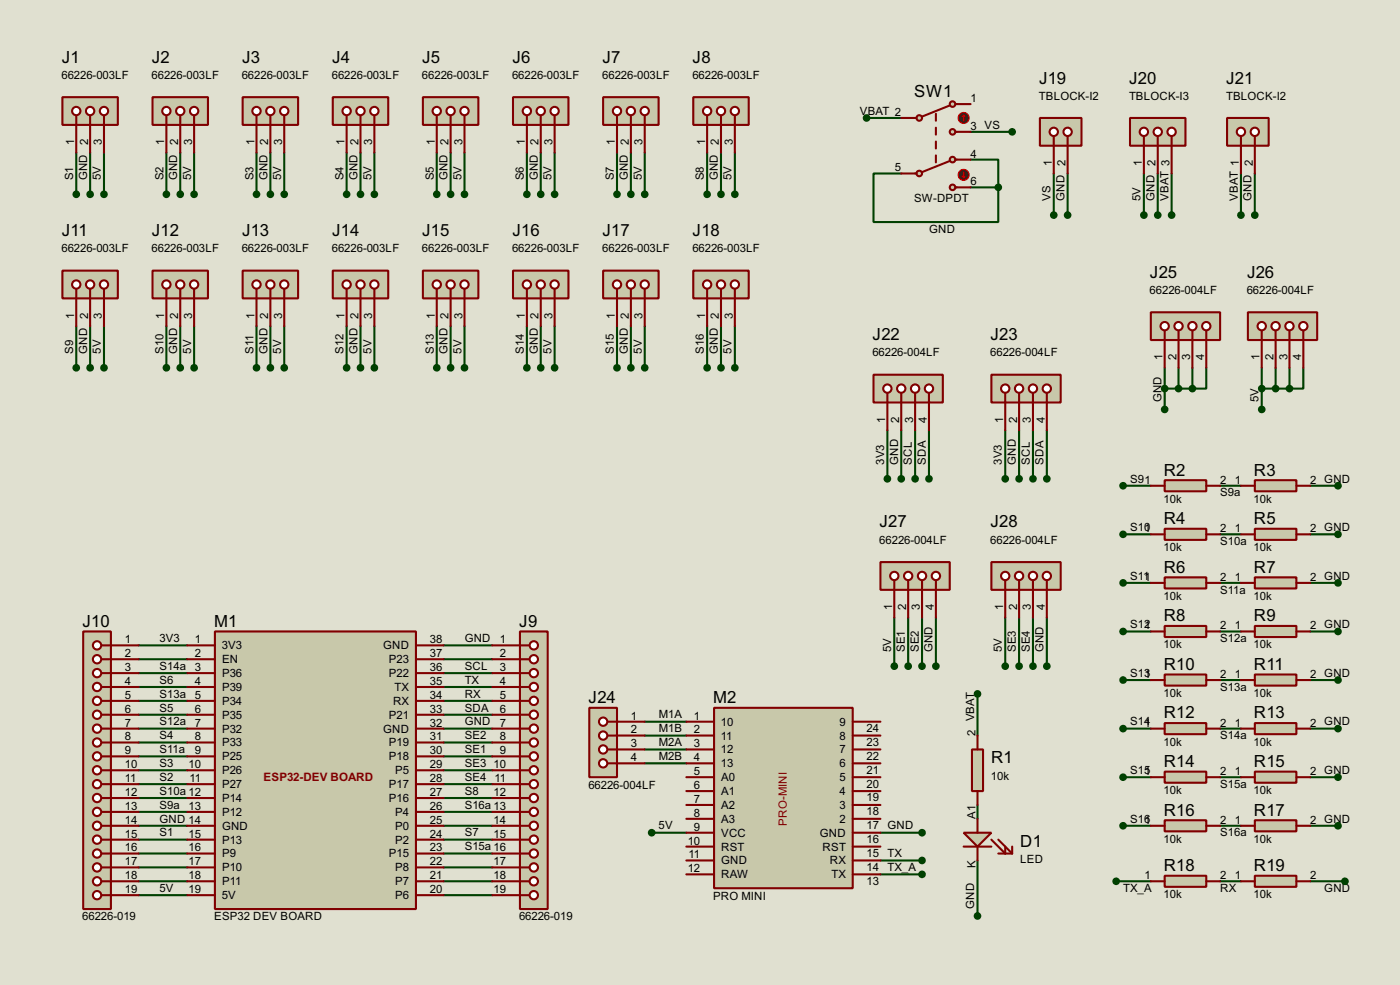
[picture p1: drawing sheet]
<svg xmlns="http://www.w3.org/2000/svg" width="256mm" height="180mm" viewBox="0 0 256 180" stroke-linecap="round" stroke-linejoin="round" font-family="sans-serif">
<defs><g id="words">
<g font-size="3.4">
<text x="11.3" y="11.5">J1</text>
<text x="27.8" y="11.5">J2</text>
<text x="44.3" y="11.5">J3</text>
<text x="60.8" y="11.5">J4</text>
<text x="77.4" y="11.5">J5</text>
<text x="93.9" y="11.5">J6</text>
<text x="110.4" y="11.5">J7</text>
<text x="126.9" y="11.5">J8</text>
<text x="167.5" y="17.7">SW1</text>
<text x="190.3" y="15.3">J19</text>
<text x="206.9" y="15.3">J20</text>
<text x="224.6" y="15.3">J21</text>
<text x="11.3" y="43.2">J11</text>
<text x="27.8" y="43.2">J12</text>
<text x="44.3" y="43.2">J13</text>
<text x="60.8" y="43.2">J14</text>
<text x="77.4" y="43.2">J15</text>
<text x="93.9" y="43.2">J16</text>
<text x="110.4" y="43.2">J17</text>
<text x="126.9" y="43.2">J18</text>
<text x="210.7" y="50.8">J25</text>
<text x="228.4" y="50.8">J26</text>
<text x="159.9" y="62.3">J22</text>
<text x="181.5" y="62.3">J23</text>
<text x="213.2" y="87.1">R2</text>
<text x="229.7" y="87.1">R3</text>
<text x="213.2" y="95.9">R4</text>
<text x="229.7" y="95.9">R5</text>
<text x="161.1" y="96.5">J27</text>
<text x="181.5" y="96.5">J28</text>
<text x="213.2" y="104.8">R6</text>
<text x="229.7" y="104.8">R7</text>
<text x="213.2" y="113.7">R8</text>
<text x="229.7" y="113.7">R9</text>
<text x="15.1" y="114.7">J10</text>
<text x="39.3" y="114.7">M1</text>
<text x="95.1" y="114.7">J9</text>
<text x="213.2" y="122.6">R10</text>
<text x="229.7" y="122.6">R11</text>
<text x="107.8" y="128.7">J24</text>
<text x="130.7" y="128.7">M2</text>
<text x="213.2" y="131.5">R12</text>
<text x="229.7" y="131.5">R13</text>
<text x="181.6" y="139.7">R1</text>
<text x="213.2" y="140.4">R14</text>
<text x="229.7" y="140.4">R15</text>
<text x="213.2" y="149.3">R16</text>
<text x="229.7" y="149.3">R17</text>
<text x="186.9" y="154.9">D1</text>
<text x="213.2" y="159.4">R18</text>
<text x="229.7" y="159.4">R19</text>
</g>
<text font-size="2.4" fill="#800000" x="48.3" y="142.9">ESP32-DEV BOARD</text>
<g font-size="2.3">
<text x="11.3" y="14.4">66226-003LF</text>
<text x="27.8" y="14.4">66226-003LF</text>
<text x="44.3" y="14.4">66226-003LF</text>
<text x="60.8" y="14.4">66226-003LF</text>
<text x="77.3" y="14.4">66226-003LF</text>
<text x="93.8" y="14.4">66226-003LF</text>
<text x="110.3" y="14.4">66226-003LF</text>
<text x="126.8" y="14.4">66226-003LF</text>
<text x="157.5" y="21">VBAT 2</text>
<text x="177.8" y="18.7">1</text>
<text x="177.8" y="23.7">3 VS</text>
<text x="190.3" y="18.2">TBLOCK-I2</text>
<text x="206.8" y="18.2">TBLOCK-I3</text>
<text x="224.6" y="18.2">TBLOCK-I2</text>
<text x="13.6" y="26.5" transform="rotate(-90 13.6 26.5)">1</text>
<text x="16.1" y="26.5" transform="rotate(-90 16.1 26.5)">2</text>
<text x="18.7" y="26.5" transform="rotate(-90 18.7 26.5)">3</text>
<text x="30.1" y="26.5" transform="rotate(-90 30.1 26.5)">1</text>
<text x="32.6" y="26.5" transform="rotate(-90 32.6 26.5)">2</text>
<text x="35.2" y="26.5" transform="rotate(-90 35.2 26.5)">3</text>
<text x="46.6" y="26.5" transform="rotate(-90 46.6 26.5)">1</text>
<text x="49.1" y="26.5" transform="rotate(-90 49.1 26.5)">2</text>
<text x="51.7" y="26.5" transform="rotate(-90 51.7 26.5)">3</text>
<text x="63.1" y="26.5" transform="rotate(-90 63.1 26.5)">1</text>
<text x="65.7" y="26.5" transform="rotate(-90 65.7 26.5)">2</text>
<text x="68.2" y="26.5" transform="rotate(-90 68.2 26.5)">3</text>
<text x="79.6" y="26.5" transform="rotate(-90 79.6 26.5)">1</text>
<text x="82.2" y="26.5" transform="rotate(-90 82.2 26.5)">2</text>
<text x="84.7" y="26.5" transform="rotate(-90 84.7 26.5)">3</text>
<text x="96.1" y="26.5" transform="rotate(-90 96.1 26.5)">1</text>
<text x="98.7" y="26.5" transform="rotate(-90 98.7 26.5)">2</text>
<text x="101.2" y="26.5" transform="rotate(-90 101.2 26.5)">3</text>
<text x="112.6" y="26.5" transform="rotate(-90 112.6 26.5)">1</text>
<text x="115.2" y="26.5" transform="rotate(-90 115.2 26.5)">2</text>
<text x="117.7" y="26.5" transform="rotate(-90 117.7 26.5)">3</text>
<text x="129.2" y="26.5" transform="rotate(-90 129.2 26.5)">1</text>
<text x="131.7" y="26.5" transform="rotate(-90 131.7 26.5)">2</text>
<text x="134.2" y="26.5" transform="rotate(-90 134.2 26.5)">3</text>
<text x="177.8" y="28.8">4</text>
<text x="13.4" y="33" transform="rotate(-90 13.4 33)">S1</text>
<text x="16" y="33" transform="rotate(-90 16 33)">GND</text>
<text x="18.5" y="33" transform="rotate(-90 18.5 33)">5V</text>
<text x="29.9" y="33" transform="rotate(-90 29.9 33)">S2</text>
<text x="32.5" y="33" transform="rotate(-90 32.5 33)">GND</text>
<text x="35" y="33" transform="rotate(-90 35 33)">5V</text>
<text x="46.4" y="33" transform="rotate(-90 46.4 33)">S3</text>
<text x="49" y="33" transform="rotate(-90 49 33)">GND</text>
<text x="51.5" y="33" transform="rotate(-90 51.5 33)">5V</text>
<text x="62.9" y="33" transform="rotate(-90 62.9 33)">S4</text>
<text x="65.5" y="33" transform="rotate(-90 65.5 33)">GND</text>
<text x="68" y="33" transform="rotate(-90 68 33)">5V</text>
<text x="79.5" y="33" transform="rotate(-90 79.5 33)">S5</text>
<text x="82" y="33" transform="rotate(-90 82 33)">GND</text>
<text x="84.5" y="33" transform="rotate(-90 84.5 33)">5V</text>
<text x="96" y="33" transform="rotate(-90 96 33)">S6</text>
<text x="98.5" y="33" transform="rotate(-90 98.5 33)">GND</text>
<text x="101" y="33" transform="rotate(-90 101 33)">5V</text>
<text x="112.5" y="33" transform="rotate(-90 112.5 33)">S7</text>
<text x="115" y="33" transform="rotate(-90 115 33)">GND</text>
<text x="117.6" y="33" transform="rotate(-90 117.6 33)">5V</text>
<text x="128.9" y="33" transform="rotate(-90 128.9 33)">S8</text>
<text x="131.5" y="33" transform="rotate(-90 131.5 33)">GND</text>
<text x="134" y="33" transform="rotate(-90 134 33)">5V</text>
<text x="164" y="31.4">5</text>
<text x="177.8" y="33.9">6</text>
<text x="192.7" y="30.4" transform="rotate(-90 192.7 30.4)">1</text>
<text x="195.2" y="30.4" transform="rotate(-90 195.2 30.4)">2</text>
<text x="209.2" y="30.4" transform="rotate(-90 209.2 30.4)">1</text>
<text x="211.7" y="30.4" transform="rotate(-90 211.7 30.4)">2</text>
<text x="229.5" y="30.4" transform="rotate(-90 229.5 30.4)">2</text>
<text x="167.5" y="36.9">SW-DPDT</text>
<text x="192.4" y="36.8" transform="rotate(-90 192.4 36.8)">VS</text>
<text x="195" y="36.8" transform="rotate(-90 195 36.8)">GND</text>
<text x="209" y="36.8" transform="rotate(-90 209 36.8)">5V</text>
<text x="211.5" y="36.8" transform="rotate(-90 211.5 36.8)">GND</text>
<text x="214" y="36.8" transform="rotate(-90 214 36.8)">VBAT 3</text>
<text x="226.7" y="36.8" transform="rotate(-90 226.7 36.8)">VBAT 1</text>
<text x="229.3" y="36.8" transform="rotate(-90 229.3 36.8)">GND</text>
<text x="11.3" y="46.2">66226-003LF</text>
<text x="27.8" y="46.2">66226-003LF</text>
<text x="44.3" y="46.2">66226-003LF</text>
<text x="60.8" y="46.2">66226-003LF</text>
<text x="77.3" y="46.2">66226-003LF</text>
<text x="93.8" y="46.2">66226-003LF</text>
<text x="110.3" y="46.2">66226-003LF</text>
<text x="126.8" y="46.2">66226-003LF</text>
<text x="170.2" y="42.6">GND</text>
<text x="210.6" y="53.8">66226-004LF</text>
<text x="228.4" y="53.8">66226-004LF</text>
<text x="13.6" y="58.3" transform="rotate(-90 13.6 58.3)">1</text>
<text x="16.1" y="58.3" transform="rotate(-90 16.1 58.3)">2</text>
<text x="18.7" y="58.3" transform="rotate(-90 18.7 58.3)">3</text>
<text x="30.1" y="58.3" transform="rotate(-90 30.1 58.3)">1</text>
<text x="32.6" y="58.3" transform="rotate(-90 32.6 58.3)">2</text>
<text x="35.2" y="58.3" transform="rotate(-90 35.2 58.3)">3</text>
<text x="46.6" y="58.3" transform="rotate(-90 46.6 58.3)">1</text>
<text x="49.1" y="58.3" transform="rotate(-90 49.1 58.3)">2</text>
<text x="51.7" y="58.3" transform="rotate(-90 51.7 58.3)">3</text>
<text x="63.1" y="58.3" transform="rotate(-90 63.1 58.3)">1</text>
<text x="65.7" y="58.3" transform="rotate(-90 65.7 58.3)">2</text>
<text x="68.2" y="58.3" transform="rotate(-90 68.2 58.3)">3</text>
<text x="79.6" y="58.3" transform="rotate(-90 79.6 58.3)">1</text>
<text x="82.2" y="58.3" transform="rotate(-90 82.2 58.3)">2</text>
<text x="84.7" y="58.3" transform="rotate(-90 84.7 58.3)">3</text>
<text x="96.1" y="58.3" transform="rotate(-90 96.1 58.3)">1</text>
<text x="98.7" y="58.3" transform="rotate(-90 98.7 58.3)">2</text>
<text x="101.2" y="58.3" transform="rotate(-90 101.2 58.3)">3</text>
<text x="112.6" y="58.3" transform="rotate(-90 112.6 58.3)">1</text>
<text x="115.2" y="58.3" transform="rotate(-90 115.2 58.3)">2</text>
<text x="117.7" y="58.3" transform="rotate(-90 117.7 58.3)">3</text>
<text x="129.2" y="58.3" transform="rotate(-90 129.2 58.3)">1</text>
<text x="131.7" y="58.3" transform="rotate(-90 131.7 58.3)">2</text>
<text x="134.2" y="58.3" transform="rotate(-90 134.2 58.3)">3</text>
<text x="13.4" y="64.7" transform="rotate(-90 13.4 64.7)">S9</text>
<text x="16" y="64.7" transform="rotate(-90 16 64.7)">GND</text>
<text x="18.5" y="64.8" transform="rotate(-90 18.5 64.8)">5V</text>
<text x="29.9" y="64.7" transform="rotate(-90 29.9 64.7)">S10</text>
<text x="32.5" y="64.7" transform="rotate(-90 32.5 64.7)">GND</text>
<text x="35" y="64.8" transform="rotate(-90 35 64.8)">5V</text>
<text x="46.4" y="64.7" transform="rotate(-90 46.4 64.7)">S11</text>
<text x="49" y="64.7" transform="rotate(-90 49 64.7)">GND</text>
<text x="51.5" y="64.8" transform="rotate(-90 51.5 64.8)">5V</text>
<text x="62.9" y="64.7" transform="rotate(-90 62.9 64.7)">S12</text>
<text x="65.5" y="64.7" transform="rotate(-90 65.5 64.7)">GND</text>
<text x="68" y="64.8" transform="rotate(-90 68 64.8)">5V</text>
<text x="79.5" y="64.7" transform="rotate(-90 79.5 64.7)">S13</text>
<text x="82" y="64.7" transform="rotate(-90 82 64.7)">GND</text>
<text x="84.5" y="64.8" transform="rotate(-90 84.5 64.8)">5V</text>
<text x="96" y="64.7" transform="rotate(-90 96 64.7)">S14</text>
<text x="98.5" y="64.7" transform="rotate(-90 98.5 64.7)">GND</text>
<text x="101" y="64.8" transform="rotate(-90 101 64.8)">5V</text>
<text x="112.5" y="64.7" transform="rotate(-90 112.5 64.7)">S15</text>
<text x="115" y="64.7" transform="rotate(-90 115 64.7)">GND</text>
<text x="117.6" y="64.8" transform="rotate(-90 117.6 64.8)">5V</text>
<text x="128.9" y="64.7" transform="rotate(-90 128.9 64.7)">S16</text>
<text x="131.5" y="64.7" transform="rotate(-90 131.5 64.7)">GND</text>
<text x="134" y="64.8" transform="rotate(-90 134 64.8)">5V</text>
<text x="159.8" y="65.2">66226-004LF</text>
<text x="181.4" y="65.2">66226-004LF</text>
<text x="213" y="65.9" transform="rotate(-90 213 65.9)">1</text>
<text x="215.5" y="65.9" transform="rotate(-90 215.5 65.9)">2</text>
<text x="218.1" y="65.9" transform="rotate(-90 218.1 65.9)">3</text>
<text x="220.6" y="65.9" transform="rotate(-90 220.6 65.9)">4</text>
<text x="230.8" y="65.9" transform="rotate(-90 230.8 65.9)">1</text>
<text x="233.3" y="65.9" transform="rotate(-90 233.3 65.9)">2</text>
<text x="235.8" y="65.9" transform="rotate(-90 235.8 65.9)">3</text>
<text x="238.4" y="65.9" transform="rotate(-90 238.4 65.9)">4</text>
<text x="162.2" y="77.3" transform="rotate(-90 162.2 77.3)">1</text>
<text x="164.7" y="77.3" transform="rotate(-90 164.7 77.3)">2</text>
<text x="167.3" y="77.3" transform="rotate(-90 167.3 77.3)">3</text>
<text x="169.8" y="77.3" transform="rotate(-90 169.8 77.3)">4</text>
<text x="183.8" y="77.3" transform="rotate(-90 183.8 77.3)">1</text>
<text x="186.3" y="77.3" transform="rotate(-90 186.3 77.3)">2</text>
<text x="188.8" y="77.3" transform="rotate(-90 188.8 77.3)">3</text>
<text x="191.4" y="77.3" transform="rotate(-90 191.4 77.3)">4</text>
<text x="212.8" y="73.6" transform="rotate(-90 212.8 73.6)">GND</text>
<text x="230.5" y="73.7" transform="rotate(-90 230.5 73.7)">5V</text>
<text x="162" y="85.1" transform="rotate(-90 162 85.1)">3V3</text>
<text x="164.5" y="85.1" transform="rotate(-90 164.5 85.1)">GND</text>
<text x="167" y="85.1" transform="rotate(-90 167 85.1)">SCL</text>
<text x="169.6" y="85.1" transform="rotate(-90 169.6 85.1)">SDA</text>
<text x="183.6" y="85.1" transform="rotate(-90 183.6 85.1)">3V3</text>
<text x="186.1" y="85.1" transform="rotate(-90 186.1 85.1)">GND</text>
<text x="188.6" y="85.1" transform="rotate(-90 188.6 85.1)">SCL</text>
<text x="191.2" y="85.1" transform="rotate(-90 191.2 85.1)">SDA</text>
<text x="207" y="88.3">S91</text>
<text x="223.5" y="88.5">2</text>
<text x="226.2" y="88.5">1</text>
<text x="240" y="88.5">2 GND</text>
<text x="213.1" y="92">10k</text>
<text x="223.6" y="90.8">S9a</text>
<text x="229.7" y="92">10k</text>
<text x="161.1" y="99.5">66226-004LF</text>
<text x="181.4" y="99.5">66226-004LF</text>
<text x="207" y="97.2">S10</text>
<text x="209.7" y="97.4">1</text>
<text x="213.1" y="100.9">10k</text>
<text x="223.5" y="97.4">2</text>
<text x="223.6" y="99.7">S10a</text>
<text x="226.2" y="97.4">1</text>
<text x="229.7" y="100.9">10k</text>
<text x="240" y="97.4">2 GND</text>
<text x="207" y="106.1">S111</text>
<text x="223.5" y="106.3">2</text>
<text x="226.2" y="106.3">1</text>
<text x="240" y="106.3">2 GND</text>
<text x="163.4" y="111.6" transform="rotate(-90 163.4 111.6)">1</text>
<text x="166" y="111.6" transform="rotate(-90 166 111.6)">2</text>
<text x="168.5" y="111.6" transform="rotate(-90 168.5 111.6)">3</text>
<text x="171.1" y="111.6" transform="rotate(-90 171.1 111.6)">4</text>
<text x="183.8" y="111.6" transform="rotate(-90 183.8 111.6)">1</text>
<text x="186.3" y="111.6" transform="rotate(-90 186.3 111.6)">2</text>
<text x="188.8" y="111.6" transform="rotate(-90 188.8 111.6)">3</text>
<text x="191.4" y="111.6" transform="rotate(-90 191.4 111.6)">4</text>
<text x="213.1" y="109.8">10k</text>
<text x="223.6" y="108.6">S11a</text>
<text x="229.7" y="109.8">10k</text>
<text x="22.9" y="117.7">1</text>
<text x="29.2" y="117.5">3V3</text>
<text x="35.7" y="117.7">1</text>
<text x="40.6" y="118.8">3V3</text>
<text x="70.2" y="118.8">GND</text>
<text x="78.7" y="117.7">38</text>
<text x="85.1" y="117.5">GND</text>
<text x="91.6" y="117.7">1</text>
<text x="163.2" y="119.4" transform="rotate(-90 163.2 119.4)">5V</text>
<text x="165.8" y="119.3" transform="rotate(-90 165.8 119.3)">SE1</text>
<text x="168.3" y="119.3" transform="rotate(-90 168.3 119.3)">SE2</text>
<text x="170.9" y="119.3" transform="rotate(-90 170.9 119.3)">GND</text>
<text x="183.6" y="119.4" transform="rotate(-90 183.6 119.4)">5V</text>
<text x="186.1" y="119.3" transform="rotate(-90 186.1 119.3)">SE3</text>
<text x="188.6" y="119.3" transform="rotate(-90 188.6 119.3)">SE4</text>
<text x="191.2" y="119.3" transform="rotate(-90 191.2 119.3)">GND</text>
<text x="207" y="115">S12</text>
<text x="209.7" y="115.2">1</text>
<text x="213.1" y="118.7">10k</text>
<text x="223.5" y="115.2">2</text>
<text x="223.6" y="117.5">S12a</text>
<text x="226.2" y="115.2">1</text>
<text x="229.7" y="118.7">10k</text>
<text x="240" y="115.2">2 GND</text>
<text x="22.9" y="120.3">2</text>
<text x="22.9" y="122.8">3</text>
<text x="22.9" y="125.3">4</text>
<text x="29.2" y="122.6">S14a 3</text>
<text x="29.2" y="125.1">S6</text>
<text x="35.7" y="120.3">2</text>
<text x="35.7" y="125.3">4</text>
<text x="40.7" y="121.4">EN</text>
<text x="40.7" y="123.9">P36</text>
<text x="71.2" y="123.9">P22</text>
<text x="71.2" y="121.4">P23</text>
<text x="78.7" y="125.3">35</text>
<text x="78.7" y="122.8">36</text>
<text x="78.7" y="120.3">37</text>
<text x="85.1" y="122.6">SCL</text>
<text x="85.1" y="125.1">TX</text>
<text x="91.6" y="120.3">2</text>
<text x="91.6" y="122.8">3</text>
<text x="91.6" y="125.3">4</text>
<text x="207" y="123.9">S13</text>
<text x="209.7" y="124.1">1</text>
<text x="223.5" y="124.1">2</text>
<text x="226.2" y="124.1">1</text>
<text x="240" y="124.1">2 GND</text>
<text x="22.9" y="127.9">5</text>
<text x="22.9" y="130.4">6</text>
<text x="29.2" y="127.7">S13a 5</text>
<text x="29.2" y="130.2">S5</text>
<text x="35.7" y="130.4">6</text>
<text x="40.7" y="126.4">P39</text>
<text x="40.7" y="129">P34</text>
<text x="40.7" y="131.5">P35</text>
<text x="71.2" y="131.5">P21</text>
<text x="72" y="129">RX</text>
<text x="72.3" y="126.4">TX</text>
<text x="78.7" y="130.4">33</text>
<text x="78.7" y="127.9">34</text>
<text x="85.1" y="127.7">RX</text>
<text x="85.1" y="130.2">SDA</text>
<text x="91.6" y="127.9">5</text>
<text x="91.6" y="130.4">6</text>
<text x="115.6" y="131.7">1</text>
<text x="120.7" y="131.5">M1A</text>
<text x="127.1" y="131.7">1</text>
<text x="213.1" y="127.6">10k</text>
<text x="223.6" y="126.4">S13a</text>
<text x="229.7" y="127.6">10k</text>
<text x="22.9" y="133">7</text>
<text x="22.9" y="135.5">8</text>
<text x="29.2" y="132.8">S12a 7</text>
<text x="29.2" y="135.3">S4</text>
<text x="29.2" y="137.8">S11a</text>
<text x="35.7" y="135.5">8</text>
<text x="40.7" y="134.1">P32</text>
<text x="40.7" y="136.6">P33</text>
<text x="70.2" y="134.1">GND</text>
<text x="71.2" y="136.6">P19</text>
<text x="78.7" y="135.5">31</text>
<text x="78.7" y="133">32</text>
<text x="85.1" y="132.8">GND</text>
<text x="85.1" y="135.3">SE2</text>
<text x="85.1" y="137.8">SE1</text>
<text x="91.6" y="133">7</text>
<text x="91.6" y="135.5">8</text>
<text x="115.6" y="134.2">2</text>
<text x="115.6" y="136.8">3</text>
<text x="120.7" y="134">M1B</text>
<text x="120.7" y="136.6">M2A</text>
<text x="127.1" y="134.2">2</text>
<text x="127.1" y="136.8">3</text>
<text x="132.1" y="132.8">10</text>
<text x="132.1" y="135.3">11</text>
<text x="132.1" y="137.9">12</text>
<text x="153.8" y="137.9">7</text>
<text x="153.8" y="135.3">8</text>
<text x="153.8" y="132.8">9</text>
<text x="158.7" y="136.5">23</text>
<text x="158.7" y="134">24</text>
<text x="178.7" y="134.6" transform="rotate(-90 178.7 134.6)">2 VBAT</text>
<text x="207" y="132.8">S14</text>
<text x="209.7" y="133">1</text>
<text x="213.1" y="136.4">10k</text>
<text x="223.5" y="133">2</text>
<text x="223.6" y="135.3">S14a</text>
<text x="226.2" y="133">1</text>
<text x="229.7" y="136.4">10k</text>
<text x="240" y="133">2 GND</text>
<text x="22.9" y="138">9</text>
<text x="22.9" y="140.6">10</text>
<text x="22.9" y="143.1">11</text>
<text x="29.2" y="140.4">S3</text>
<text x="29.2" y="142.9">S2</text>
<text x="34.5" y="140.6">10</text>
<text x="34.7" y="143.1">11</text>
<text x="35.7" y="138">9</text>
<text x="40.7" y="139.1">P25</text>
<text x="40.7" y="141.7">P26</text>
<text x="71.2" y="139.1">P18</text>
<text x="72.4" y="141.7">P5</text>
<text x="78.7" y="143.1">28</text>
<text x="78.7" y="140.6">29</text>
<text x="78.7" y="138">30</text>
<text x="85.1" y="140.4">SE3</text>
<text x="85.1" y="142.9">SE4</text>
<text x="90.4" y="140.6">10</text>
<text x="90.6" y="143.1">11</text>
<text x="91.6" y="138">9</text>
<text x="115.6" y="139.3">4</text>
<text x="120.7" y="139.1">M2B</text>
<text x="127.1" y="139.3">4</text>
<text x="127.1" y="141.9">5</text>
<text x="132.1" y="140.4">13</text>
<text x="132.1" y="143">A0</text>
<text x="153.8" y="143">5</text>
<text x="153.8" y="140.4">6</text>
<text x="158.7" y="141.6">21</text>
<text x="158.7" y="139.1">22</text>
<text x="181.5" y="142.7">10k</text>
<text x="207" y="141.6">S15</text>
<text x="209.7" y="141.9">1</text>
<text x="223.5" y="141.9">2</text>
<text x="226.2" y="141.9">1</text>
<text x="240" y="141.9">2 GND</text>
<text x="22.9" y="145.7">12</text>
<text x="22.9" y="148.2">13</text>
<text x="29.2" y="145.5">S10a 12</text>
<text x="29.2" y="148">S9a 13</text>
<text x="40.7" y="144.2">P27</text>
<text x="40.7" y="146.8">P14</text>
<text x="40.7" y="149.3">P12</text>
<text x="71.2" y="146.8">P16</text>
<text x="71.2" y="144.2">P17</text>
<text x="72.4" y="149.3">P4</text>
<text x="78.7" y="148.2">26</text>
<text x="78.7" y="145.7">27</text>
<text x="85.1" y="145.5">S8</text>
<text x="85.1" y="148">S16a 13</text>
<text x="90.4" y="145.7">12</text>
<text x="107.8" y="144.3">66226-004LF</text>
<text x="127.1" y="144.4">6</text>
<text x="127.1" y="146.9">7</text>
<text x="127.1" y="149.5">8</text>
<text x="132.1" y="145.5">A1</text>
<text x="132.1" y="148">A2</text>
<text x="153.8" y="148">3</text>
<text x="153.8" y="145.5">4</text>
<text x="158.7" y="149.2">18</text>
<text x="158.7" y="146.7">19</text>
<text x="158.7" y="144.1">20</text>
<text x="178.7" y="149.8" transform="rotate(-90 178.7 149.8)">A1</text>
<text x="213.1" y="145.3">10k</text>
<text x="223.6" y="144.2">S15a</text>
<text x="229.7" y="145.3">10k</text>
<text x="22.9" y="150.7">14</text>
<text x="22.9" y="153.3">15</text>
<text x="22.9" y="155.8">16</text>
<text x="29.2" y="150.5">GND 14</text>
<text x="29.2" y="153.1">S1</text>
<text x="34.5" y="153.3">15</text>
<text x="34.5" y="155.8">16</text>
<text x="40.7" y="151.8">GND</text>
<text x="40.7" y="154.4">P13</text>
<text x="72.4" y="154.4">P2</text>
<text x="72.4" y="151.8">P0</text>
<text x="78.7" y="155.8">23</text>
<text x="78.7" y="153.3">24</text>
<text x="78.7" y="150.7">25</text>
<text x="85.1" y="153.1">S7</text>
<text x="85.1" y="155.6">S15a 16</text>
<text x="90.4" y="150.7">14</text>
<text x="90.4" y="153.3">15</text>
<text x="120.6" y="151.8">5V</text>
<text x="126" y="154.6">10</text>
<text x="127.1" y="152">9</text>
<text x="132.1" y="150.6">A3</text>
<text x="132.1" y="153.1">VCC</text>
<text x="132.1" y="155.7">RST</text>
<text x="150.2" y="153.1">GND</text>
<text x="150.7" y="155.7">RST</text>
<text x="153.8" y="150.6">2</text>
<text x="158.7" y="154.3">16</text>
<text x="158.7" y="151.8">17 GND</text>
<text x="207" y="150.5">S16</text>
<text x="209.7" y="150.7">1</text>
<text x="213.1" y="154.2">10k</text>
<text x="223.5" y="150.7">2</text>
<text x="223.6" y="153.1">S16a</text>
<text x="226.2" y="150.7">1</text>
<text x="229.7" y="154.2">10k</text>
<text x="240" y="150.7">2 GND</text>
<text x="22.9" y="158.4">17</text>
<text x="22.9" y="160.9">18</text>
<text x="34.5" y="158.4">17</text>
<text x="34.5" y="160.9">18</text>
<text x="40.7" y="156.9">P9</text>
<text x="40.7" y="159.5">P10</text>
<text x="71.2" y="156.9">P15</text>
<text x="72.4" y="159.5">P8</text>
<text x="78.7" y="160.9">21</text>
<text x="78.7" y="158.4">22</text>
<text x="90.4" y="158.4">17</text>
<text x="90.4" y="160.9">18</text>
<text x="126" y="159.6">12</text>
<text x="126.2" y="157.1">11</text>
<text x="132.1" y="158.2">GND</text>
<text x="132.1" y="160.7">RAW</text>
<text x="152" y="158.2">RX</text>
<text x="152.3" y="160.7">TX</text>
<text x="158.7" y="161.9">13</text>
<text x="158.7" y="159.4">14 TX_A</text>
<text x="158.7" y="156.8">15 TX</text>
<text x="178.7" y="158.9" transform="rotate(-90 178.7 158.9)">K</text>
<text x="186.9" y="157.9">LED</text>
<text x="209.7" y="160.9">1</text>
<text x="223.5" y="160.9">2</text>
<text x="226.2" y="160.9">1</text>
<text x="240" y="160.9">2</text>
<text x="22.9" y="163.4">19</text>
<text x="29.2" y="163.2">5V</text>
<text x="34.5" y="163.4">19</text>
<text x="40.6" y="164.5">5V</text>
<text x="40.7" y="162">P11</text>
<text x="72.4" y="164.5">P6</text>
<text x="72.4" y="162">P7</text>
<text x="78.7" y="163.4">20</text>
<text x="90.4" y="163.4">19</text>
<text x="130.6" y="164.6">PRO MINI</text>
<text x="178.5" y="166.3" transform="rotate(-90 178.5 166.3)">GND</text>
<text x="205.8" y="163.2">TX_A</text>
<text x="213.1" y="164.4">10k</text>
<text x="223.6" y="163.2">RX</text>
<text x="229.7" y="164.4">10k</text>
<text x="242.6" y="163.2">GND</text>
<text x="15.1" y="168.4">66226-019</text>
<text x="39.2" y="168.4">ESP32 DEV BOARD</text>
<text x="95.1" y="168.4">66226-019</text>
</g>
<text font-size="2.3" fill="#800000" x="144.1" y="151.1" transform="rotate(-90 144.1 151.1)">PRO-MINI</text>
</g></defs>
<path d="M0 0h256.5v180.3h-256.5z" fill="#e0e0d0"/>
<g fill="none" stroke="#004000" stroke-width=".38">
<path d="M14 27.9v7.7M16.5 27.9v7.7M19 27.9v7.7M30.5 27.9v7.7M33 27.9v7.7M35.6 27.9v7.7M47 27.9v7.7M49.5 27.9v7.7M52.1 27.9v7.7M63.5 27.9v7.7M66 27.9v7.7M68.6 27.9v7.7"/>
<path d="M80 27.9v7.7M82.5 27.9v7.7M85.1 27.9v7.7M96.5 27.9v7.7M99.1 27.9v7.7M101.6 27.9v7.7M113 27.9v7.7M115.6 27.9v7.7M118.1 27.9v7.7M129.5 27.9v7.7M132.1 27.9v7.7M134.6 27.9v7.7"/>
<path d="M158.7 21.6h6.4M165.1 31.7h-5.1v8.9h22.9v-6.3M177.8 29.2h5.1v5.1M177.8 24.1h7.6M177.8 34.3h5.1M193 31.7v7.7M195.6 31.7v7.7M209.5 31.7v7.7M212.1 31.7v7.7M214.6 31.7v7.7M227.3 31.7v7.7M229.9 31.7v7.7"/>
<path d="M14 59.7v7.6M16.5 59.7v7.6M19 59.7v7.6M30.5 59.7v7.6M33 59.7v7.6M35.6 59.7v7.6M47 59.7v7.6M49.5 59.7v7.6M52.1 59.7v7.6M63.5 59.7v7.6M66 59.7v7.6M68.6 59.7v7.6"/>
<path d="M80 59.7v7.6M82.5 59.7v7.6M85.1 59.7v7.6M96.5 59.7v7.6M99.1 59.7v7.6M101.6 59.7v7.6M113 59.7v7.6M115.6 59.7v7.6M118.1 59.7v7.6M129.5 59.7v7.6M132.1 59.7v7.6M134.6 59.7v7.6"/>
<path d="M162.6 78.7v8.9M165.1 78.7v8.9M167.6 78.7v8.9M170.2 78.7v8.9M184.1 78.7v8.9M186.7 78.7v8.9M189.2 78.7v8.9M191.8 78.7v8.9M213.4 67.3v7.6M213.4 71.1h5M215.9 67.3v3.8M218.4 67.3v3.8"/>
<path d="M221 67.3v3.8h-2.6M231.1 71.1h5.1M231.1 67.3v7.6M233.7 67.3v3.8M236.2 67.3v3.8M238.8 67.3v3.8h-2.6M205.7 88.9h5.1M205.7 97.8h5.1M223.5 88.9h3.8M223.5 97.8h3.8M240 88.9h5.1M240 97.8h5.1"/>
<path d="M25.4 118.1h8.9M81.3 118.1h8.9M163.8 113v8.9M166.4 113v8.9M168.9 113v8.9M171.4 113v8.9M184.1 113v8.9M186.7 113v8.9M189.2 113v8.9M191.8 113v8.9M205.7 106.7h5.1M205.7 115.6h5.1"/>
<path d="M223.5 106.7h3.8M223.5 115.6h3.8M240 106.7h5.1M240 115.6h5.1M25.4 120.6h8.9M25.4 123.2h8.9M25.4 125.7h8.9M25.4 128.3h8.9M25.4 130.8h8.9M25.4 133.3h8.9M25.4 135.9h8.9M25.4 138.4h8.9"/>
<path d="M81.3 120.6h8.9M81.3 123.2h8.9M81.3 125.7h8.9M81.3 128.3h8.9M81.3 130.8h8.9M81.3 133.3h8.9M81.3 135.9h8.9M81.3 138.4h8.9M118.1 132.1h7.6M118.1 134.6h7.6M118.1 137.2h7.6M118.1 139.7h7.6"/>
<path d="M179.1 127v7.6M205.7 133.3h5.1M205.7 124.5h5.1M223.5 133.3h3.8M223.5 124.5h3.8M240 133.3h5.1M240 124.5h5.1M25.4 141h8.9M25.4 143.5h8.9M25.4 146h8.9M25.4 148.6h8.9M25.4 151.1h8.9"/>
<path d="M25.4 153.7h8.9M25.4 156.2h8.9M25.4 158.7h8.9M81.3 141h8.9M81.3 143.5h8.9M81.3 146h8.9M81.3 148.6h8.9M81.3 151.1h8.9M81.3 153.7h8.9M81.3 156.2h8.9M81.3 158.7h8.9M119.4 152.4h6.3"/>
<path d="M161.3 157.5h7.6M161.3 152.4h7.6M179.1 147.3v2.6M179.1 157.5v10.1M205.7 151.1h5.1M205.7 142.2h5.1M223.5 151.1h3.8M223.5 142.2h3.8M240 151.1h5.1M240 142.2h5.1M25.4 161.3h8.9M25.4 163.8h8.9"/>
<path d="M81.3 161.3h8.9M81.3 163.8h8.9M161.3 160h7.6M204.5 161.3h6.3M223.5 161.3h3.8M240 161.3h6.4"/>
</g>
<path d="M39.4 115.6h36.8v50.8h-36.8z" fill="#c8c8aa" stroke="#800000" stroke-width=".38"/>
<g fill="none" stroke="#800000" stroke-width=".38">
<path d="M34.3 118.1h5.1M76.2 118.1h5.1M34.3 120.6h5.1M34.3 123.2h5.1M34.3 125.7h5.1M34.3 128.3h5.1M34.3 130.8h5.1M34.3 133.3h5.1M34.3 135.9h5.1M34.3 138.4h5.1M76.2 120.6h5.1M76.2 123.2h5.1"/>
<path d="M76.2 125.7h5.1M76.2 128.3h5.1M76.2 130.8h5.1M76.2 133.3h5.1M76.2 135.9h5.1M76.2 138.4h5.1M34.3 141h5.1M34.3 143.5h5.1M34.3 146h5.1M34.3 148.6h5.1M34.3 151.1h5.1M34.3 153.7h5.1"/>
<path d="M34.3 156.2h5.1M34.3 158.7h5.1M76.2 141h5.1M76.2 143.5h5.1M76.2 146h5.1M76.2 148.6h5.1M76.2 151.1h5.1M76.2 153.7h5.1M76.2 156.2h5.1M76.2 158.7h5.1M34.3 161.3h5.1M34.3 163.8h5.1"/>
<path d="M76.2 161.3h5.1M76.2 163.8h5.1"/>
</g>
<path d="M11.4 17.8h10.2v5.1h-10.2z" fill="#c8c8aa" stroke="#800000" stroke-width=".38"/>
<path d="M14 21.1v1.8" fill="none" stroke="#800000" stroke-width=".38"/>
<circle cx="14" cy="20.3" r=".76" fill="#feffff" stroke="#800000" stroke-width=".38"/>
<path d="M16.5 21.1v1.8" fill="none" stroke="#800000" stroke-width=".38"/>
<circle cx="16.5" cy="20.3" r=".76" fill="#feffff" stroke="#800000" stroke-width=".38"/>
<path d="M19 21.1v1.8" fill="none" stroke="#800000" stroke-width=".38"/>
<circle cx="19" cy="20.3" r=".76" fill="#feffff" stroke="#800000" stroke-width=".38"/>
<path d="M14 22.9v5M16.5 22.9v5M19 22.9v5" fill="none" stroke="#800000" stroke-width=".38"/>
<path d="M27.9 17.8h10.2v5.1h-10.2z" fill="#c8c8aa" stroke="#800000" stroke-width=".38"/>
<path d="M30.5 21.1v1.8" fill="none" stroke="#800000" stroke-width=".38"/>
<circle cx="30.5" cy="20.3" r=".76" fill="#feffff" stroke="#800000" stroke-width=".38"/>
<path d="M33 21.1v1.8" fill="none" stroke="#800000" stroke-width=".38"/>
<circle cx="33" cy="20.3" r=".76" fill="#feffff" stroke="#800000" stroke-width=".38"/>
<path d="M35.6 21.1v1.8" fill="none" stroke="#800000" stroke-width=".38"/>
<circle cx="35.6" cy="20.3" r=".76" fill="#feffff" stroke="#800000" stroke-width=".38"/>
<path d="M30.5 22.9v5M33 22.9v5M35.6 22.9v5" fill="none" stroke="#800000" stroke-width=".38"/>
<path d="M44.4 17.8h10.2v5.1h-10.2z" fill="#c8c8aa" stroke="#800000" stroke-width=".38"/>
<path d="M47 21.1v1.8" fill="none" stroke="#800000" stroke-width=".38"/>
<circle cx="47" cy="20.3" r=".76" fill="#feffff" stroke="#800000" stroke-width=".38"/>
<path d="M49.5 21.1v1.8" fill="none" stroke="#800000" stroke-width=".38"/>
<circle cx="49.5" cy="20.3" r=".76" fill="#feffff" stroke="#800000" stroke-width=".38"/>
<path d="M52.1 21.1v1.8" fill="none" stroke="#800000" stroke-width=".38"/>
<circle cx="52.1" cy="20.3" r=".76" fill="#feffff" stroke="#800000" stroke-width=".38"/>
<path d="M47 22.9v5M49.5 22.9v5M52.1 22.9v5" fill="none" stroke="#800000" stroke-width=".38"/>
<path d="M61 17.8h10.1v5.1h-10.1z" fill="#c8c8aa" stroke="#800000" stroke-width=".38"/>
<path d="M63.5 21.1v1.8" fill="none" stroke="#800000" stroke-width=".38"/>
<circle cx="63.5" cy="20.3" r=".76" fill="#feffff" stroke="#800000" stroke-width=".38"/>
<path d="M66 21.1v1.8" fill="none" stroke="#800000" stroke-width=".38"/>
<circle cx="66" cy="20.3" r=".76" fill="#feffff" stroke="#800000" stroke-width=".38"/>
<path d="M68.6 21.1v1.8" fill="none" stroke="#800000" stroke-width=".38"/>
<circle cx="68.6" cy="20.3" r=".76" fill="#feffff" stroke="#800000" stroke-width=".38"/>
<path d="M63.5 22.9v5M66 22.9v5M68.6 22.9v5" fill="none" stroke="#800000" stroke-width=".38"/>
<path d="M77.5 17.8h10.1v5.1h-10.1z" fill="#c8c8aa" stroke="#800000" stroke-width=".38"/>
<path d="M80 21.1v1.8" fill="none" stroke="#800000" stroke-width=".38"/>
<circle cx="80" cy="20.3" r=".76" fill="#feffff" stroke="#800000" stroke-width=".38"/>
<path d="M82.5 21.1v1.8" fill="none" stroke="#800000" stroke-width=".38"/>
<circle cx="82.5" cy="20.3" r=".76" fill="#feffff" stroke="#800000" stroke-width=".38"/>
<path d="M85.1 21.1v1.8" fill="none" stroke="#800000" stroke-width=".38"/>
<circle cx="85.1" cy="20.3" r=".76" fill="#feffff" stroke="#800000" stroke-width=".38"/>
<path d="M80 22.9v5M82.5 22.9v5M85.1 22.9v5" fill="none" stroke="#800000" stroke-width=".38"/>
<path d="M94 17.8h10.1v5.1h-10.1z" fill="#c8c8aa" stroke="#800000" stroke-width=".38"/>
<path d="M96.5 21.1v1.8" fill="none" stroke="#800000" stroke-width=".38"/>
<circle cx="96.5" cy="20.3" r=".76" fill="#feffff" stroke="#800000" stroke-width=".38"/>
<path d="M99.1 21.1v1.8" fill="none" stroke="#800000" stroke-width=".38"/>
<circle cx="99.1" cy="20.3" r=".76" fill="#feffff" stroke="#800000" stroke-width=".38"/>
<path d="M101.6 21.1v1.8" fill="none" stroke="#800000" stroke-width=".38"/>
<circle cx="101.6" cy="20.3" r=".76" fill="#feffff" stroke="#800000" stroke-width=".38"/>
<path d="M96.5 22.9v5M99.1 22.9v5M101.6 22.9v5" fill="none" stroke="#800000" stroke-width=".38"/>
<path d="M110.5 17.8h10.1v5.1h-10.1z" fill="#c8c8aa" stroke="#800000" stroke-width=".38"/>
<path d="M113 21.1v1.8" fill="none" stroke="#800000" stroke-width=".38"/>
<circle cx="113" cy="20.3" r=".76" fill="#feffff" stroke="#800000" stroke-width=".38"/>
<path d="M115.6 21.1v1.8" fill="none" stroke="#800000" stroke-width=".38"/>
<circle cx="115.6" cy="20.3" r=".76" fill="#feffff" stroke="#800000" stroke-width=".38"/>
<path d="M118.1 21.1v1.8" fill="none" stroke="#800000" stroke-width=".38"/>
<circle cx="118.1" cy="20.3" r=".76" fill="#feffff" stroke="#800000" stroke-width=".38"/>
<path d="M113 22.9v5M115.6 22.9v5M118.1 22.9v5" fill="none" stroke="#800000" stroke-width=".38"/>
<path d="M127 17.8h10.2v5.1h-10.2z" fill="#c8c8aa" stroke="#800000" stroke-width=".38"/>
<path d="M129.5 21.1v1.8" fill="none" stroke="#800000" stroke-width=".38"/>
<circle cx="129.5" cy="20.3" r=".76" fill="#feffff" stroke="#800000" stroke-width=".38"/>
<path d="M132.1 21.1v1.8" fill="none" stroke="#800000" stroke-width=".38"/>
<circle cx="132.1" cy="20.3" r=".76" fill="#feffff" stroke="#800000" stroke-width=".38"/>
<path d="M134.6 21.1v1.8" fill="none" stroke="#800000" stroke-width=".38"/>
<circle cx="134.6" cy="20.3" r=".76" fill="#feffff" stroke="#800000" stroke-width=".38"/>
<path d="M129.5 22.9v5M132.1 22.9v5M134.6 22.9v5" fill="none" stroke="#800000" stroke-width=".38"/>
<g fill="#004000" stroke="#004000" stroke-width=".38">
<circle cx="16.5" cy="35.6" r=".51"/>
<circle cx="14" cy="35.6" r=".51"/>
<circle cx="19" cy="35.6" r=".51"/>
<circle cx="30.5" cy="35.6" r=".51"/>
<circle cx="33" cy="35.6" r=".51"/>
<circle cx="35.6" cy="35.6" r=".51"/>
<circle cx="47" cy="35.6" r=".51"/>
<circle cx="49.5" cy="35.6" r=".51"/>
<circle cx="52.1" cy="35.6" r=".51"/>
<circle cx="63.5" cy="35.6" r=".51"/>
<circle cx="66" cy="35.6" r=".51"/>
<circle cx="68.6" cy="35.6" r=".51"/>
<circle cx="80" cy="35.6" r=".51"/>
<circle cx="82.5" cy="35.6" r=".51"/>
<circle cx="85.1" cy="35.6" r=".51"/>
<circle cx="96.5" cy="35.6" r=".51"/>
<circle cx="99.1" cy="35.6" r=".51"/>
<circle cx="101.6" cy="35.6" r=".51"/>
<circle cx="113" cy="35.6" r=".51"/>
<circle cx="115.6" cy="35.6" r=".51"/>
<circle cx="118.1" cy="35.6" r=".51"/>
<circle cx="129.5" cy="35.6" r=".51"/>
<circle cx="132.1" cy="35.6" r=".51"/>
<circle cx="134.6" cy="35.6" r=".51"/>
</g>
<path d="M95.2 115.6h5.1v50.8h-5.1z" fill="#c8c8aa" stroke="#800000" stroke-width=".38"/>
<path d="M95.2 118.1h1.8" fill="none" stroke="#800000" stroke-width=".38"/>
<circle cx="97.8" cy="118.1" r=".76" fill="#feffff" stroke="#800000" stroke-width=".38"/>
<path d="M95.2 120.6h1.8" fill="none" stroke="#800000" stroke-width=".38"/>
<circle cx="97.8" cy="120.7" r=".76" fill="#feffff" stroke="#800000" stroke-width=".38"/>
<path d="M95.2 123.2h1.8" fill="none" stroke="#800000" stroke-width=".38"/>
<circle cx="97.8" cy="123.2" r=".76" fill="#feffff" stroke="#800000" stroke-width=".38"/>
<path d="M95.2 125.7h1.8" fill="none" stroke="#800000" stroke-width=".38"/>
<circle cx="97.8" cy="125.7" r=".76" fill="#feffff" stroke="#800000" stroke-width=".38"/>
<path d="M95.2 128.3h1.8" fill="none" stroke="#800000" stroke-width=".38"/>
<circle cx="97.8" cy="128.3" r=".76" fill="#feffff" stroke="#800000" stroke-width=".38"/>
<path d="M95.2 130.8h1.8" fill="none" stroke="#800000" stroke-width=".38"/>
<circle cx="97.8" cy="130.8" r=".76" fill="#feffff" stroke="#800000" stroke-width=".38"/>
<path d="M95.2 133.3h1.8" fill="none" stroke="#800000" stroke-width=".38"/>
<circle cx="97.8" cy="133.4" r=".76" fill="#feffff" stroke="#800000" stroke-width=".38"/>
<path d="M95.2 135.9h1.8" fill="none" stroke="#800000" stroke-width=".38"/>
<circle cx="97.8" cy="135.9" r=".76" fill="#feffff" stroke="#800000" stroke-width=".38"/>
<path d="M95.2 138.4h1.8" fill="none" stroke="#800000" stroke-width=".38"/>
<circle cx="97.8" cy="138.4" r=".76" fill="#feffff" stroke="#800000" stroke-width=".38"/>
<path d="M95.2 141h1.8" fill="none" stroke="#800000" stroke-width=".38"/>
<circle cx="97.8" cy="141" r=".76" fill="#feffff" stroke="#800000" stroke-width=".38"/>
<path d="M95.2 143.5h1.8" fill="none" stroke="#800000" stroke-width=".38"/>
<circle cx="97.8" cy="143.5" r=".76" fill="#feffff" stroke="#800000" stroke-width=".38"/>
<path d="M95.2 146h1.8" fill="none" stroke="#800000" stroke-width=".38"/>
<circle cx="97.8" cy="146.1" r=".76" fill="#feffff" stroke="#800000" stroke-width=".38"/>
<path d="M95.2 148.6h1.8" fill="none" stroke="#800000" stroke-width=".38"/>
<circle cx="97.8" cy="148.6" r=".76" fill="#feffff" stroke="#800000" stroke-width=".38"/>
<path d="M95.2 151.1h1.8" fill="none" stroke="#800000" stroke-width=".38"/>
<circle cx="97.8" cy="151.1" r=".76" fill="#feffff" stroke="#800000" stroke-width=".38"/>
<path d="M95.2 153.7h1.8" fill="none" stroke="#800000" stroke-width=".38"/>
<circle cx="97.8" cy="153.7" r=".76" fill="#feffff" stroke="#800000" stroke-width=".38"/>
<path d="M95.2 156.2h1.8" fill="none" stroke="#800000" stroke-width=".38"/>
<circle cx="97.8" cy="156.2" r=".76" fill="#feffff" stroke="#800000" stroke-width=".38"/>
<path d="M95.2 158.7h1.8" fill="none" stroke="#800000" stroke-width=".38"/>
<circle cx="97.8" cy="158.8" r=".76" fill="#feffff" stroke="#800000" stroke-width=".38"/>
<path d="M95.2 161.3h1.8" fill="none" stroke="#800000" stroke-width=".38"/>
<circle cx="97.8" cy="161.3" r=".76" fill="#feffff" stroke="#800000" stroke-width=".38"/>
<path d="M95.2 163.8h1.8" fill="none" stroke="#800000" stroke-width=".38"/>
<circle cx="97.8" cy="163.8" r=".76" fill="#feffff" stroke="#800000" stroke-width=".38"/>
<g fill="none" stroke="#800000" stroke-width=".38">
<path d="M90.2 118.1h5M90.2 120.6h5M90.2 123.2h5M90.2 125.7h5M90.2 128.3h5M90.2 130.8h5M90.2 133.3h5M90.2 135.9h5M90.2 138.4h5M90.2 141h5M90.2 143.5h5M90.2 146h5"/>
<path d="M90.2 148.6h5M90.2 151.1h5M90.2 153.7h5M90.2 156.2h5M90.2 158.7h5M90.2 161.3h5M90.2 163.8h5"/>
</g>
<path d="M15.2 115.6h5.1v50.8h-5.1z" fill="#c8c8aa" stroke="#800000" stroke-width=".38"/>
<path d="M18.5 118.1h1.8" fill="none" stroke="#800000" stroke-width=".38"/>
<circle cx="17.8" cy="118.1" r=".76" fill="#feffff" stroke="#800000" stroke-width=".38"/>
<path d="M18.5 120.6h1.8" fill="none" stroke="#800000" stroke-width=".38"/>
<circle cx="17.8" cy="120.7" r=".76" fill="#feffff" stroke="#800000" stroke-width=".38"/>
<path d="M18.5 123.2h1.8" fill="none" stroke="#800000" stroke-width=".38"/>
<circle cx="17.8" cy="123.2" r=".76" fill="#feffff" stroke="#800000" stroke-width=".38"/>
<path d="M18.5 125.7h1.8" fill="none" stroke="#800000" stroke-width=".38"/>
<circle cx="17.8" cy="125.7" r=".76" fill="#feffff" stroke="#800000" stroke-width=".38"/>
<path d="M18.5 128.3h1.8" fill="none" stroke="#800000" stroke-width=".38"/>
<circle cx="17.8" cy="128.3" r=".76" fill="#feffff" stroke="#800000" stroke-width=".38"/>
<path d="M18.5 130.8h1.8" fill="none" stroke="#800000" stroke-width=".38"/>
<circle cx="17.8" cy="130.8" r=".76" fill="#feffff" stroke="#800000" stroke-width=".38"/>
<path d="M18.5 133.3h1.8" fill="none" stroke="#800000" stroke-width=".38"/>
<circle cx="17.8" cy="133.4" r=".76" fill="#feffff" stroke="#800000" stroke-width=".38"/>
<path d="M18.5 135.9h1.8" fill="none" stroke="#800000" stroke-width=".38"/>
<circle cx="17.8" cy="135.9" r=".76" fill="#feffff" stroke="#800000" stroke-width=".38"/>
<path d="M18.5 138.4h1.8" fill="none" stroke="#800000" stroke-width=".38"/>
<circle cx="17.8" cy="138.4" r=".76" fill="#feffff" stroke="#800000" stroke-width=".38"/>
<path d="M18.5 141h1.8" fill="none" stroke="#800000" stroke-width=".38"/>
<circle cx="17.8" cy="141" r=".76" fill="#feffff" stroke="#800000" stroke-width=".38"/>
<path d="M18.5 143.5h1.8" fill="none" stroke="#800000" stroke-width=".38"/>
<circle cx="17.8" cy="143.5" r=".76" fill="#feffff" stroke="#800000" stroke-width=".38"/>
<path d="M18.5 146h1.8" fill="none" stroke="#800000" stroke-width=".38"/>
<circle cx="17.8" cy="146.1" r=".76" fill="#feffff" stroke="#800000" stroke-width=".38"/>
<path d="M18.5 148.6h1.8" fill="none" stroke="#800000" stroke-width=".38"/>
<circle cx="17.8" cy="148.6" r=".76" fill="#feffff" stroke="#800000" stroke-width=".38"/>
<path d="M18.5 151.1h1.8" fill="none" stroke="#800000" stroke-width=".38"/>
<circle cx="17.8" cy="151.1" r=".76" fill="#feffff" stroke="#800000" stroke-width=".38"/>
<path d="M18.5 153.7h1.8" fill="none" stroke="#800000" stroke-width=".38"/>
<circle cx="17.8" cy="153.7" r=".76" fill="#feffff" stroke="#800000" stroke-width=".38"/>
<path d="M18.5 156.2h1.8" fill="none" stroke="#800000" stroke-width=".38"/>
<circle cx="17.8" cy="156.2" r=".76" fill="#feffff" stroke="#800000" stroke-width=".38"/>
<path d="M18.5 158.7h1.8" fill="none" stroke="#800000" stroke-width=".38"/>
<circle cx="17.8" cy="158.8" r=".76" fill="#feffff" stroke="#800000" stroke-width=".38"/>
<path d="M18.5 161.3h1.8" fill="none" stroke="#800000" stroke-width=".38"/>
<circle cx="17.8" cy="161.3" r=".76" fill="#feffff" stroke="#800000" stroke-width=".38"/>
<path d="M18.5 163.8h1.8" fill="none" stroke="#800000" stroke-width=".38"/>
<circle cx="17.8" cy="163.8" r=".76" fill="#feffff" stroke="#800000" stroke-width=".38"/>
<g fill="none" stroke="#800000" stroke-width=".38">
<path d="M20.3 118.1h5.1M20.3 120.6h5.1M20.3 123.2h5.1M20.3 125.7h5.1M20.3 128.3h5.1M20.3 130.8h5.1M20.3 133.3h5.1M20.3 135.9h5.1M20.3 138.4h5.1M20.3 141h5.1M20.3 143.5h5.1M20.3 146h5.1"/>
<path d="M20.3 148.6h5.1M20.3 151.1h5.1M20.3 153.7h5.1M20.3 156.2h5.1M20.3 158.7h5.1M20.3 161.3h5.1M20.3 163.8h5.1"/>
</g>
<path d="M11.4 49.5h10.2v5.1h-10.2z" fill="#c8c8aa" stroke="#800000" stroke-width=".38"/>
<path d="M14 52.8v1.8" fill="none" stroke="#800000" stroke-width=".38"/>
<circle cx="14" cy="52.1" r=".76" fill="#feffff" stroke="#800000" stroke-width=".38"/>
<path d="M16.5 52.8v1.8" fill="none" stroke="#800000" stroke-width=".38"/>
<circle cx="16.5" cy="52.1" r=".76" fill="#feffff" stroke="#800000" stroke-width=".38"/>
<path d="M19 52.8v1.8" fill="none" stroke="#800000" stroke-width=".38"/>
<circle cx="19" cy="52.1" r=".76" fill="#feffff" stroke="#800000" stroke-width=".38"/>
<path d="M14 54.6v5.1M16.5 54.6v5.1M19 54.6v5.1" fill="none" stroke="#800000" stroke-width=".38"/>
<path d="M27.9 49.5h10.2v5.1h-10.2z" fill="#c8c8aa" stroke="#800000" stroke-width=".38"/>
<path d="M30.5 52.8v1.8" fill="none" stroke="#800000" stroke-width=".38"/>
<circle cx="30.5" cy="52.1" r=".76" fill="#feffff" stroke="#800000" stroke-width=".38"/>
<path d="M33 52.8v1.8" fill="none" stroke="#800000" stroke-width=".38"/>
<circle cx="33" cy="52.1" r=".76" fill="#feffff" stroke="#800000" stroke-width=".38"/>
<path d="M35.6 52.8v1.8" fill="none" stroke="#800000" stroke-width=".38"/>
<circle cx="35.6" cy="52.1" r=".76" fill="#feffff" stroke="#800000" stroke-width=".38"/>
<path d="M30.5 54.6v5.1M33 54.6v5.1M35.6 54.6v5.1" fill="none" stroke="#800000" stroke-width=".38"/>
<path d="M44.4 49.5h10.2v5.1h-10.2z" fill="#c8c8aa" stroke="#800000" stroke-width=".38"/>
<path d="M47 52.8v1.8" fill="none" stroke="#800000" stroke-width=".38"/>
<circle cx="47" cy="52.1" r=".76" fill="#feffff" stroke="#800000" stroke-width=".38"/>
<path d="M49.5 52.8v1.8" fill="none" stroke="#800000" stroke-width=".38"/>
<circle cx="49.5" cy="52.1" r=".76" fill="#feffff" stroke="#800000" stroke-width=".38"/>
<path d="M52.1 52.8v1.8" fill="none" stroke="#800000" stroke-width=".38"/>
<circle cx="52.1" cy="52.1" r=".76" fill="#feffff" stroke="#800000" stroke-width=".38"/>
<path d="M47 54.6v5.1M49.5 54.6v5.1M52.1 54.6v5.1" fill="none" stroke="#800000" stroke-width=".38"/>
<path d="M61 49.5h10.1v5.1h-10.1z" fill="#c8c8aa" stroke="#800000" stroke-width=".38"/>
<path d="M63.5 52.8v1.8" fill="none" stroke="#800000" stroke-width=".38"/>
<circle cx="63.5" cy="52.1" r=".76" fill="#feffff" stroke="#800000" stroke-width=".38"/>
<path d="M66 52.8v1.8" fill="none" stroke="#800000" stroke-width=".38"/>
<circle cx="66" cy="52.1" r=".76" fill="#feffff" stroke="#800000" stroke-width=".38"/>
<path d="M68.6 52.8v1.8" fill="none" stroke="#800000" stroke-width=".38"/>
<circle cx="68.6" cy="52.1" r=".76" fill="#feffff" stroke="#800000" stroke-width=".38"/>
<path d="M63.5 54.6v5.1M66 54.6v5.1M68.6 54.6v5.1" fill="none" stroke="#800000" stroke-width=".38"/>
<path d="M77.5 49.5h10.1v5.1h-10.1z" fill="#c8c8aa" stroke="#800000" stroke-width=".38"/>
<path d="M80 52.8v1.8" fill="none" stroke="#800000" stroke-width=".38"/>
<circle cx="80" cy="52.1" r=".76" fill="#feffff" stroke="#800000" stroke-width=".38"/>
<path d="M82.5 52.8v1.8" fill="none" stroke="#800000" stroke-width=".38"/>
<circle cx="82.5" cy="52.1" r=".76" fill="#feffff" stroke="#800000" stroke-width=".38"/>
<path d="M85.1 52.8v1.8" fill="none" stroke="#800000" stroke-width=".38"/>
<circle cx="85.1" cy="52.1" r=".76" fill="#feffff" stroke="#800000" stroke-width=".38"/>
<path d="M80 54.6v5.1M82.5 54.6v5.1M85.1 54.6v5.1" fill="none" stroke="#800000" stroke-width=".38"/>
<path d="M94 49.5h10.1v5.1h-10.1z" fill="#c8c8aa" stroke="#800000" stroke-width=".38"/>
<path d="M96.5 52.8v1.8" fill="none" stroke="#800000" stroke-width=".38"/>
<circle cx="96.5" cy="52.1" r=".76" fill="#feffff" stroke="#800000" stroke-width=".38"/>
<path d="M99.1 52.8v1.8" fill="none" stroke="#800000" stroke-width=".38"/>
<circle cx="99.1" cy="52.1" r=".76" fill="#feffff" stroke="#800000" stroke-width=".38"/>
<path d="M101.6 52.8v1.8" fill="none" stroke="#800000" stroke-width=".38"/>
<circle cx="101.6" cy="52.1" r=".76" fill="#feffff" stroke="#800000" stroke-width=".38"/>
<path d="M96.5 54.6v5.1M99.1 54.6v5.1M101.6 54.6v5.1" fill="none" stroke="#800000" stroke-width=".38"/>
<path d="M110.5 49.5h10.1v5.1h-10.1z" fill="#c8c8aa" stroke="#800000" stroke-width=".38"/>
<path d="M113 52.8v1.8" fill="none" stroke="#800000" stroke-width=".38"/>
<circle cx="113" cy="52.1" r=".76" fill="#feffff" stroke="#800000" stroke-width=".38"/>
<path d="M115.6 52.8v1.8" fill="none" stroke="#800000" stroke-width=".38"/>
<circle cx="115.6" cy="52.1" r=".76" fill="#feffff" stroke="#800000" stroke-width=".38"/>
<path d="M118.1 52.8v1.8" fill="none" stroke="#800000" stroke-width=".38"/>
<circle cx="118.1" cy="52.1" r=".76" fill="#feffff" stroke="#800000" stroke-width=".38"/>
<path d="M113 54.6v5.1M115.6 54.6v5.1M118.1 54.6v5.1" fill="none" stroke="#800000" stroke-width=".38"/>
<path d="M127 49.5h10.2v5.1h-10.2z" fill="#c8c8aa" stroke="#800000" stroke-width=".38"/>
<path d="M129.5 52.8v1.8" fill="none" stroke="#800000" stroke-width=".38"/>
<circle cx="129.5" cy="52.1" r=".76" fill="#feffff" stroke="#800000" stroke-width=".38"/>
<path d="M132.1 52.8v1.8" fill="none" stroke="#800000" stroke-width=".38"/>
<circle cx="132.1" cy="52.1" r=".76" fill="#feffff" stroke="#800000" stroke-width=".38"/>
<path d="M134.6 52.8v1.8" fill="none" stroke="#800000" stroke-width=".38"/>
<circle cx="134.6" cy="52.1" r=".76" fill="#feffff" stroke="#800000" stroke-width=".38"/>
<path d="M129.5 54.6v5.1M132.1 54.6v5.1M134.6 54.6v5.1" fill="none" stroke="#800000" stroke-width=".38"/>
<g fill="#004000" stroke="#004000" stroke-width=".38">
<circle cx="16.5" cy="67.3" r=".51"/>
<circle cx="14" cy="67.3" r=".51"/>
<circle cx="19" cy="67.3" r=".51"/>
<circle cx="30.5" cy="67.3" r=".51"/>
<circle cx="33" cy="67.3" r=".51"/>
<circle cx="35.6" cy="67.3" r=".51"/>
<circle cx="47" cy="67.3" r=".51"/>
<circle cx="49.5" cy="67.3" r=".51"/>
<circle cx="52.1" cy="67.3" r=".51"/>
<circle cx="63.5" cy="67.3" r=".51"/>
<circle cx="66" cy="67.3" r=".51"/>
<circle cx="68.6" cy="67.3" r=".51"/>
<circle cx="80" cy="67.3" r=".51"/>
<circle cx="82.5" cy="67.3" r=".51"/>
<circle cx="85.1" cy="67.3" r=".51"/>
<circle cx="96.5" cy="67.3" r=".51"/>
<circle cx="99.1" cy="67.3" r=".51"/>
<circle cx="101.6" cy="67.3" r=".51"/>
<circle cx="113" cy="67.3" r=".51"/>
<circle cx="115.6" cy="67.3" r=".51"/>
<circle cx="118.1" cy="67.3" r=".51"/>
<circle cx="129.5" cy="67.3" r=".51"/>
<circle cx="132.1" cy="67.3" r=".51"/>
<circle cx="134.6" cy="67.3" r=".51"/>
</g>
<path d="M190.5 21.6h7.6v5.1h-7.6z" fill="#c8c8aa" stroke="#800000" stroke-width=".38"/>
<path d="M193 24.9v1.8" fill="none" stroke="#800000" stroke-width=".38"/>
<circle cx="193" cy="24.1" r=".76" fill="#feffff" stroke="#800000" stroke-width=".38"/>
<path d="M195.6 24.9v1.8" fill="none" stroke="#800000" stroke-width=".38"/>
<circle cx="195.6" cy="24.1" r=".76" fill="#feffff" stroke="#800000" stroke-width=".38"/>
<path d="M193 26.7v5M195.6 26.7v5" fill="none" stroke="#800000" stroke-width=".38"/>
<g fill="#004000" stroke="#004000" stroke-width=".38">
<circle cx="193" cy="39.4" r=".51"/>
<circle cx="195.6" cy="39.4" r=".51"/>
</g>
<path d="M207 21.6h10.2v5.1h-10.2z" fill="#c8c8aa" stroke="#800000" stroke-width=".38"/>
<path d="M209.5 24.9v1.8" fill="none" stroke="#800000" stroke-width=".38"/>
<circle cx="209.5" cy="24.1" r=".76" fill="#feffff" stroke="#800000" stroke-width=".38"/>
<path d="M212.1 24.9v1.8" fill="none" stroke="#800000" stroke-width=".38"/>
<circle cx="212.1" cy="24.1" r=".76" fill="#feffff" stroke="#800000" stroke-width=".38"/>
<path d="M214.6 24.9v1.8" fill="none" stroke="#800000" stroke-width=".38"/>
<circle cx="214.6" cy="24.1" r=".76" fill="#feffff" stroke="#800000" stroke-width=".38"/>
<path d="M209.5 26.7v5M212.1 26.7v5M214.6 26.7v5" fill="none" stroke="#800000" stroke-width=".38"/>
<g fill="#004000" stroke="#004000" stroke-width=".38">
<circle cx="209.5" cy="39.4" r=".51"/>
<circle cx="212.1" cy="39.4" r=".51"/>
<circle cx="214.6" cy="39.4" r=".51"/>
</g>
<path d="M160 68.6h12.7v5.1h-12.7z" fill="#c8c8aa" stroke="#800000" stroke-width=".38"/>
<path d="M162.6 71.9v1.8" fill="none" stroke="#800000" stroke-width=".38"/>
<circle cx="162.6" cy="71.1" r=".76" fill="#feffff" stroke="#800000" stroke-width=".38"/>
<path d="M165.1 71.9v1.8" fill="none" stroke="#800000" stroke-width=".38"/>
<circle cx="165.1" cy="71.1" r=".76" fill="#feffff" stroke="#800000" stroke-width=".38"/>
<path d="M167.6 71.9v1.8" fill="none" stroke="#800000" stroke-width=".38"/>
<circle cx="167.6" cy="71.1" r=".76" fill="#feffff" stroke="#800000" stroke-width=".38"/>
<path d="M170.2 71.9v1.8" fill="none" stroke="#800000" stroke-width=".38"/>
<circle cx="170.2" cy="71.1" r=".76" fill="#feffff" stroke="#800000" stroke-width=".38"/>
<path d="M162.6 73.7v5M165.1 73.7v5M167.6 73.7v5M170.2 73.7v5" fill="none" stroke="#800000" stroke-width=".38"/>
<g fill="#004000" stroke="#004000" stroke-width=".38">
<circle cx="162.6" cy="87.6" r=".51"/>
<circle cx="165.1" cy="87.6" r=".51"/>
<circle cx="167.6" cy="87.6" r=".51"/>
<circle cx="170.2" cy="87.6" r=".51"/>
</g>
<path d="M181.6 68.6h12.7v5.1h-12.7z" fill="#c8c8aa" stroke="#800000" stroke-width=".38"/>
<path d="M184.1 71.9v1.8" fill="none" stroke="#800000" stroke-width=".38"/>
<circle cx="184.1" cy="71.1" r=".76" fill="#feffff" stroke="#800000" stroke-width=".38"/>
<path d="M186.7 71.9v1.8" fill="none" stroke="#800000" stroke-width=".38"/>
<circle cx="186.7" cy="71.1" r=".76" fill="#feffff" stroke="#800000" stroke-width=".38"/>
<path d="M189.2 71.9v1.8" fill="none" stroke="#800000" stroke-width=".38"/>
<circle cx="189.2" cy="71.1" r=".76" fill="#feffff" stroke="#800000" stroke-width=".38"/>
<path d="M191.8 71.9v1.8" fill="none" stroke="#800000" stroke-width=".38"/>
<circle cx="191.8" cy="71.1" r=".76" fill="#feffff" stroke="#800000" stroke-width=".38"/>
<path d="M184.1 73.7v5M186.7 73.7v5M189.2 73.7v5M191.8 73.7v5" fill="none" stroke="#800000" stroke-width=".38"/>
<g fill="#004000" stroke="#004000" stroke-width=".38">
<circle cx="184.1" cy="87.6" r=".51"/>
<circle cx="186.7" cy="87.6" r=".51"/>
<circle cx="189.2" cy="87.6" r=".51"/>
<circle cx="191.8" cy="87.6" r=".51"/>
</g>
<g fill="#c8c8aa" stroke="#800000" stroke-width=".38">
<circle cx="168.4" cy="21.6" r=".51"/>
<circle cx="174.5" cy="24.1" r=".51"/>
</g>
<path d="M167.6 21.6h.3M175 24.1h.3" fill="none" stroke="#800000" stroke-width=".38"/>
<circle cx="174.5" cy="19" r=".51" fill="#c8c8aa" stroke="#800000" stroke-width=".38"/>
<path d="M174 19.3l-5.1 2M175 19h.3" fill="none" stroke="#800000" stroke-width=".38"/>
<g fill="#c8c8aa" stroke="#800000" stroke-width=".38">
<circle cx="168.4" cy="31.7" r=".51"/>
<circle cx="174.5" cy="34.3" r=".51"/>
</g>
<path d="M167.6 31.7h.3M175 34.3h.3" fill="none" stroke="#800000" stroke-width=".38"/>
<circle cx="174.5" cy="29.2" r=".51" fill="#c8c8aa" stroke="#800000" stroke-width=".38"/>
<path d="M175.3 19h2.5M165.1 21.6h2.5M165.1 31.7h2.5M171.4 20.8v1.3M171.4 23.4v1.2M171.4 25.9v1.3M171.4 28.4v1.3M174 29.5l-5.1 2M175 29.2h2.8M175.3 24.1h2.5M175.3 34.3h2.5" fill="none" stroke="#800000" stroke-width=".38"/>
<circle cx="176.5" cy="32" r="1.02" fill="#400000" stroke="#f00" stroke-width=".18"/>
<path d="M176.3 32.3l.2 .2M176.5 31.5v1M176.8 32.3l-.3 .2" fill="none" stroke="#f00" stroke-width=".18"/>
<circle cx="176.5" cy="21.6" r="1.02" fill="#400000" stroke="#f00" stroke-width=".18"/>
<path d="M176.5 21.1l-.2 .2M176.5 21.1l.3 .2M176.5 21.1v1" fill="none" stroke="#f00" stroke-width=".18"/>
<g fill="#004000" stroke="#004000" stroke-width=".38">
<circle cx="158.7" cy="21.6" r=".51"/>
<circle cx="185.4" cy="24.1" r=".51"/>
</g>
<path d="M210.8 57.1h12.7v5.1h-12.7z" fill="#c8c8aa" stroke="#800000" stroke-width=".38"/>
<path d="M213.4 60.5v1.7" fill="none" stroke="#800000" stroke-width=".38"/>
<circle cx="213.4" cy="59.7" r=".76" fill="#feffff" stroke="#800000" stroke-width=".38"/>
<path d="M215.9 60.5v1.7" fill="none" stroke="#800000" stroke-width=".38"/>
<circle cx="215.9" cy="59.7" r=".76" fill="#feffff" stroke="#800000" stroke-width=".38"/>
<path d="M218.4 60.5v1.7" fill="none" stroke="#800000" stroke-width=".38"/>
<circle cx="218.4" cy="59.7" r=".76" fill="#feffff" stroke="#800000" stroke-width=".38"/>
<path d="M221 60.5v1.7" fill="none" stroke="#800000" stroke-width=".38"/>
<circle cx="221" cy="59.7" r=".76" fill="#feffff" stroke="#800000" stroke-width=".38"/>
<path d="M213.4 62.2v5.1M215.9 62.2v5.1M218.4 62.2v5.1M221 62.2v5.1" fill="none" stroke="#800000" stroke-width=".38"/>
<path d="M228.6 57.1h12.7v5.1h-12.7z" fill="#c8c8aa" stroke="#800000" stroke-width=".38"/>
<path d="M231.1 60.5v1.7" fill="none" stroke="#800000" stroke-width=".38"/>
<circle cx="231.1" cy="59.7" r=".76" fill="#feffff" stroke="#800000" stroke-width=".38"/>
<path d="M233.7 60.5v1.7" fill="none" stroke="#800000" stroke-width=".38"/>
<circle cx="233.7" cy="59.7" r=".76" fill="#feffff" stroke="#800000" stroke-width=".38"/>
<path d="M236.2 60.5v1.7" fill="none" stroke="#800000" stroke-width=".38"/>
<circle cx="236.2" cy="59.7" r=".76" fill="#feffff" stroke="#800000" stroke-width=".38"/>
<path d="M238.8 60.5v1.7" fill="none" stroke="#800000" stroke-width=".38"/>
<circle cx="238.8" cy="59.7" r=".76" fill="#feffff" stroke="#800000" stroke-width=".38"/>
<path d="M231.1 62.2v5.1M233.7 62.2v5.1M236.2 62.2v5.1M238.8 62.2v5.1" fill="none" stroke="#800000" stroke-width=".38"/>
<g fill="#004000" stroke="#004000" stroke-width=".38">
<circle cx="213.4" cy="74.9" r=".51"/>
<circle cx="213.4" cy="71.1" r=".51"/>
<circle cx="215.9" cy="71.1" r=".51"/>
<circle cx="218.4" cy="71.1" r=".51"/>
<circle cx="231.1" cy="74.9" r=".51"/>
<circle cx="231.1" cy="71.1" r=".51"/>
<circle cx="233.7" cy="71.1" r=".51"/>
<circle cx="236.2" cy="71.1" r=".51"/>
</g>
<path d="M178.1 137.2h2v7.6h-2z" fill="#c8c8aa" stroke="#800000" stroke-width=".38"/>
<path d="M179.1 134.6v2.6M179.1 144.8v2.5" fill="none" stroke="#800000" stroke-width=".38"/>
<path d="M176.5 152.4h5.1l-2.5 2.5z" fill="#c8c8aa" stroke="#800000" stroke-width=".38"/>
<path d="M176.5 154.9h5.1M179.1 149.9v2.5M179.1 154.9v2.6M181.6 153.7l2.5 2.5v-1.3M182.9 153.7l2.5 2.5M182.9 156.2h2.5M185.4 154.9v1.3" fill="none" stroke="#800000" stroke-width=".38"/>
<g fill="#004000" stroke="#004000" stroke-width=".38">
<circle cx="179.1" cy="127" r=".51"/>
<circle cx="179.1" cy="167.6" r=".51"/>
</g>
<path d="M161.3 102.9h12.7v5h-12.7z" fill="#c8c8aa" stroke="#800000" stroke-width=".38"/>
<path d="M163.8 106.2v1.7" fill="none" stroke="#800000" stroke-width=".38"/>
<circle cx="163.8" cy="105.4" r=".76" fill="#feffff" stroke="#800000" stroke-width=".38"/>
<path d="M166.4 106.2v1.7" fill="none" stroke="#800000" stroke-width=".38"/>
<circle cx="166.4" cy="105.4" r=".76" fill="#feffff" stroke="#800000" stroke-width=".38"/>
<path d="M168.9 106.2v1.7" fill="none" stroke="#800000" stroke-width=".38"/>
<circle cx="168.9" cy="105.4" r=".76" fill="#feffff" stroke="#800000" stroke-width=".38"/>
<path d="M171.4 106.2v1.7" fill="none" stroke="#800000" stroke-width=".38"/>
<circle cx="171.4" cy="105.4" r=".76" fill="#feffff" stroke="#800000" stroke-width=".38"/>
<path d="M163.8 107.9v5.1M166.4 107.9v5.1M168.9 107.9v5.1M171.4 107.9v5.1" fill="none" stroke="#800000" stroke-width=".38"/>
<g fill="#004000" stroke="#004000" stroke-width=".38">
<circle cx="163.8" cy="121.9" r=".51"/>
<circle cx="166.4" cy="121.9" r=".51"/>
<circle cx="168.9" cy="121.9" r=".51"/>
<circle cx="171.4" cy="121.9" r=".51"/>
</g>
<path d="M181.6 102.9h12.7v5h-12.7z" fill="#c8c8aa" stroke="#800000" stroke-width=".38"/>
<path d="M184.1 106.2v1.7" fill="none" stroke="#800000" stroke-width=".38"/>
<circle cx="184.1" cy="105.4" r=".76" fill="#feffff" stroke="#800000" stroke-width=".38"/>
<path d="M186.7 106.2v1.7" fill="none" stroke="#800000" stroke-width=".38"/>
<circle cx="186.7" cy="105.4" r=".76" fill="#feffff" stroke="#800000" stroke-width=".38"/>
<path d="M189.2 106.2v1.7" fill="none" stroke="#800000" stroke-width=".38"/>
<circle cx="189.2" cy="105.4" r=".76" fill="#feffff" stroke="#800000" stroke-width=".38"/>
<path d="M191.8 106.2v1.7" fill="none" stroke="#800000" stroke-width=".38"/>
<circle cx="191.8" cy="105.4" r=".76" fill="#feffff" stroke="#800000" stroke-width=".38"/>
<path d="M184.1 107.9v5.1M186.7 107.9v5.1M189.2 107.9v5.1M191.8 107.9v5.1" fill="none" stroke="#800000" stroke-width=".38"/>
<g fill="#004000" stroke="#004000" stroke-width=".38">
<circle cx="184.1" cy="121.9" r=".51"/>
<circle cx="186.7" cy="121.9" r=".51"/>
<circle cx="189.2" cy="121.9" r=".51"/>
<circle cx="191.8" cy="121.9" r=".51"/>
</g>
<path d="M213.4 87.9h7.6v2h-7.6z" fill="#c8c8aa" stroke="#800000" stroke-width=".38"/>
<path d="M210.8 88.9h2.6M221 88.9h2.5" fill="none" stroke="#800000" stroke-width=".38"/>
<path d="M229.9 87.9h7.6v2h-7.6z" fill="#c8c8aa" stroke="#800000" stroke-width=".38"/>
<path d="M227.3 88.9h2.6M237.5 88.9h2.5" fill="none" stroke="#800000" stroke-width=".38"/>
<g fill="#004000" stroke="#004000" stroke-width=".38">
<circle cx="205.7" cy="88.9" r=".51"/>
<circle cx="245.1" cy="88.9" r=".51"/>
</g>
<path d="M213.4 96.8h7.6v2h-7.6z" fill="#c8c8aa" stroke="#800000" stroke-width=".38"/>
<path d="M210.8 97.8h2.6M221 97.8h2.5" fill="none" stroke="#800000" stroke-width=".38"/>
<path d="M229.9 96.8h7.6v2h-7.6z" fill="#c8c8aa" stroke="#800000" stroke-width=".38"/>
<path d="M227.3 97.8h2.6M237.5 97.8h2.5" fill="none" stroke="#800000" stroke-width=".38"/>
<g fill="#004000" stroke="#004000" stroke-width=".38">
<circle cx="205.7" cy="97.8" r=".51"/>
<circle cx="245.1" cy="97.8" r=".51"/>
</g>
<path d="M213.4 105.7h7.6v2h-7.6z" fill="#c8c8aa" stroke="#800000" stroke-width=".38"/>
<path d="M210.8 106.7h2.6M221 106.7h2.5" fill="none" stroke="#800000" stroke-width=".38"/>
<path d="M229.9 105.7h7.6v2h-7.6z" fill="#c8c8aa" stroke="#800000" stroke-width=".38"/>
<path d="M227.3 106.7h2.6M237.5 106.7h2.5" fill="none" stroke="#800000" stroke-width=".38"/>
<g fill="#004000" stroke="#004000" stroke-width=".38">
<circle cx="205.7" cy="106.7" r=".51"/>
<circle cx="245.1" cy="106.7" r=".51"/>
</g>
<path d="M213.4 114.6h7.6v2h-7.6z" fill="#c8c8aa" stroke="#800000" stroke-width=".38"/>
<path d="M210.8 115.6h2.6M221 115.6h2.5" fill="none" stroke="#800000" stroke-width=".38"/>
<path d="M229.9 114.6h7.6v2h-7.6z" fill="#c8c8aa" stroke="#800000" stroke-width=".38"/>
<path d="M227.3 115.6h2.6M237.5 115.6h2.5" fill="none" stroke="#800000" stroke-width=".38"/>
<g fill="#004000" stroke="#004000" stroke-width=".38">
<circle cx="205.7" cy="115.6" r=".51"/>
<circle cx="245.1" cy="115.6" r=".51"/>
</g>
<path d="M213.4 123.4h7.6v2.1h-7.6z" fill="#c8c8aa" stroke="#800000" stroke-width=".38"/>
<path d="M210.8 124.5h2.6M221 124.5h2.5" fill="none" stroke="#800000" stroke-width=".38"/>
<path d="M229.9 123.4h7.6v2.1h-7.6z" fill="#c8c8aa" stroke="#800000" stroke-width=".38"/>
<path d="M227.3 124.5h2.6M237.5 124.5h2.5" fill="none" stroke="#800000" stroke-width=".38"/>
<g fill="#004000" stroke="#004000" stroke-width=".38">
<circle cx="205.7" cy="124.5" r=".51"/>
<circle cx="245.1" cy="124.5" r=".51"/>
</g>
<path d="M213.4 132.3h7.6v2.1h-7.6z" fill="#c8c8aa" stroke="#800000" stroke-width=".38"/>
<path d="M210.8 133.3h2.6M221 133.3h2.5" fill="none" stroke="#800000" stroke-width=".38"/>
<path d="M229.9 132.3h7.6v2.1h-7.6z" fill="#c8c8aa" stroke="#800000" stroke-width=".38"/>
<path d="M227.3 133.3h2.6M237.5 133.3h2.5" fill="none" stroke="#800000" stroke-width=".38"/>
<g fill="#004000" stroke="#004000" stroke-width=".38">
<circle cx="205.7" cy="133.3" r=".51"/>
<circle cx="245.1" cy="133.3" r=".51"/>
</g>
<path d="M213.4 141.2h7.6v2.1h-7.6z" fill="#c8c8aa" stroke="#800000" stroke-width=".38"/>
<path d="M210.8 142.2h2.6M221 142.2h2.5" fill="none" stroke="#800000" stroke-width=".38"/>
<path d="M229.9 141.2h7.6v2.1h-7.6z" fill="#c8c8aa" stroke="#800000" stroke-width=".38"/>
<path d="M227.3 142.2h2.6M237.5 142.2h2.5" fill="none" stroke="#800000" stroke-width=".38"/>
<g fill="#004000" stroke="#004000" stroke-width=".38">
<circle cx="205.7" cy="142.2" r=".51"/>
<circle cx="245.1" cy="142.2" r=".51"/>
</g>
<path d="M213.4 150.1h7.6v2h-7.6z" fill="#c8c8aa" stroke="#800000" stroke-width=".38"/>
<path d="M210.8 151.1h2.6M221 151.1h2.5" fill="none" stroke="#800000" stroke-width=".38"/>
<path d="M229.9 150.1h7.6v2h-7.6z" fill="#c8c8aa" stroke="#800000" stroke-width=".38"/>
<path d="M227.3 151.1h2.6M237.5 151.1h2.5" fill="none" stroke="#800000" stroke-width=".38"/>
<g fill="#004000" stroke="#004000" stroke-width=".38">
<circle cx="205.7" cy="151.1" r=".51"/>
<circle cx="245.1" cy="151.1" r=".51"/>
</g>
<path d="M130.8 129.5h25.4v33.1h-25.4z" fill="#c8c8aa" stroke="#800000" stroke-width=".38"/>
<g fill="none" stroke="#800000" stroke-width=".38">
<path d="M125.7 132.1h5.1M125.7 134.6h5.1M125.7 137.2h5.1M125.7 139.7h5.1M156.2 132.1h5.1M156.2 134.6h5.1M156.2 137.2h5.1M156.2 139.7h5.1M125.7 142.2h5.1M125.7 144.8h5.1M125.7 147.3h5.1M125.7 149.9h5.1"/>
<path d="M125.7 152.4h5.1M125.7 154.9h5.1M125.7 157.5h5.1M156.2 142.2h5.1M156.2 144.8h5.1M156.2 147.3h5.1M156.2 149.9h5.1M156.2 152.4h5.1M156.2 154.9h5.1M156.2 157.5h5.1M125.7 160h5.1M156.2 160h5.1"/>
</g>
<g fill="#004000" stroke="#004000" stroke-width=".38">
<circle cx="168.9" cy="157.5" r=".51"/>
<circle cx="168.9" cy="160" r=".51"/>
<circle cx="168.9" cy="152.4" r=".51"/>
<circle cx="119.4" cy="152.4" r=".51"/>
</g>
<path d="M213.4 160.3h7.6v2h-7.6z" fill="#c8c8aa" stroke="#800000" stroke-width=".38"/>
<path d="M210.8 161.3h2.6M221 161.3h2.5" fill="none" stroke="#800000" stroke-width=".38"/>
<path d="M229.9 160.3h7.6v2h-7.6z" fill="#c8c8aa" stroke="#800000" stroke-width=".38"/>
<path d="M227.3 161.3h2.6M237.5 161.3h2.5" fill="none" stroke="#800000" stroke-width=".38"/>
<g fill="#004000" stroke="#004000" stroke-width=".38">
<circle cx="246.4" cy="161.3" r=".51"/>
<circle cx="204.5" cy="161.3" r=".51"/>
</g>
<path d="M224.8 21.6h7.6v5.1h-7.6z" fill="#c8c8aa" stroke="#800000" stroke-width=".38"/>
<path d="M227.3 24.9v1.8" fill="none" stroke="#800000" stroke-width=".38"/>
<circle cx="227.3" cy="24.1" r=".76" fill="#feffff" stroke="#800000" stroke-width=".38"/>
<path d="M229.9 24.9v1.8" fill="none" stroke="#800000" stroke-width=".38"/>
<circle cx="229.9" cy="24.1" r=".76" fill="#feffff" stroke="#800000" stroke-width=".38"/>
<path d="M227.3 26.7v5M229.9 26.7v5" fill="none" stroke="#800000" stroke-width=".38"/>
<g fill="#004000" stroke="#004000" stroke-width=".38">
<circle cx="227.3" cy="39.4" r=".51"/>
<circle cx="229.9" cy="39.4" r=".51"/>
</g>
<path d="M107.9 129.5h5.1v12.7h-5.1z" fill="#c8c8aa" stroke="#800000" stroke-width=".38"/>
<path d="M111.3 132.1h1.7" fill="none" stroke="#800000" stroke-width=".38"/>
<circle cx="110.5" cy="132.1" r=".76" fill="#feffff" stroke="#800000" stroke-width=".38"/>
<path d="M111.3 134.6h1.7" fill="none" stroke="#800000" stroke-width=".38"/>
<circle cx="110.5" cy="134.6" r=".76" fill="#feffff" stroke="#800000" stroke-width=".38"/>
<path d="M111.3 137.2h1.7" fill="none" stroke="#800000" stroke-width=".38"/>
<circle cx="110.5" cy="137.2" r=".76" fill="#feffff" stroke="#800000" stroke-width=".38"/>
<path d="M111.3 139.7h1.7" fill="none" stroke="#800000" stroke-width=".38"/>
<circle cx="110.5" cy="139.7" r=".76" fill="#feffff" stroke="#800000" stroke-width=".38"/>
<path d="M113 132.1h5.1M113 134.6h5.1M113 137.2h5.1M113 139.7h5.1" fill="none" stroke="#800000" stroke-width=".38"/>
<circle cx="182.9" cy="34.3" r=".51" fill="#004000" stroke="#004000" stroke-width=".38"/>
<use href="#words"/>
</svg>
